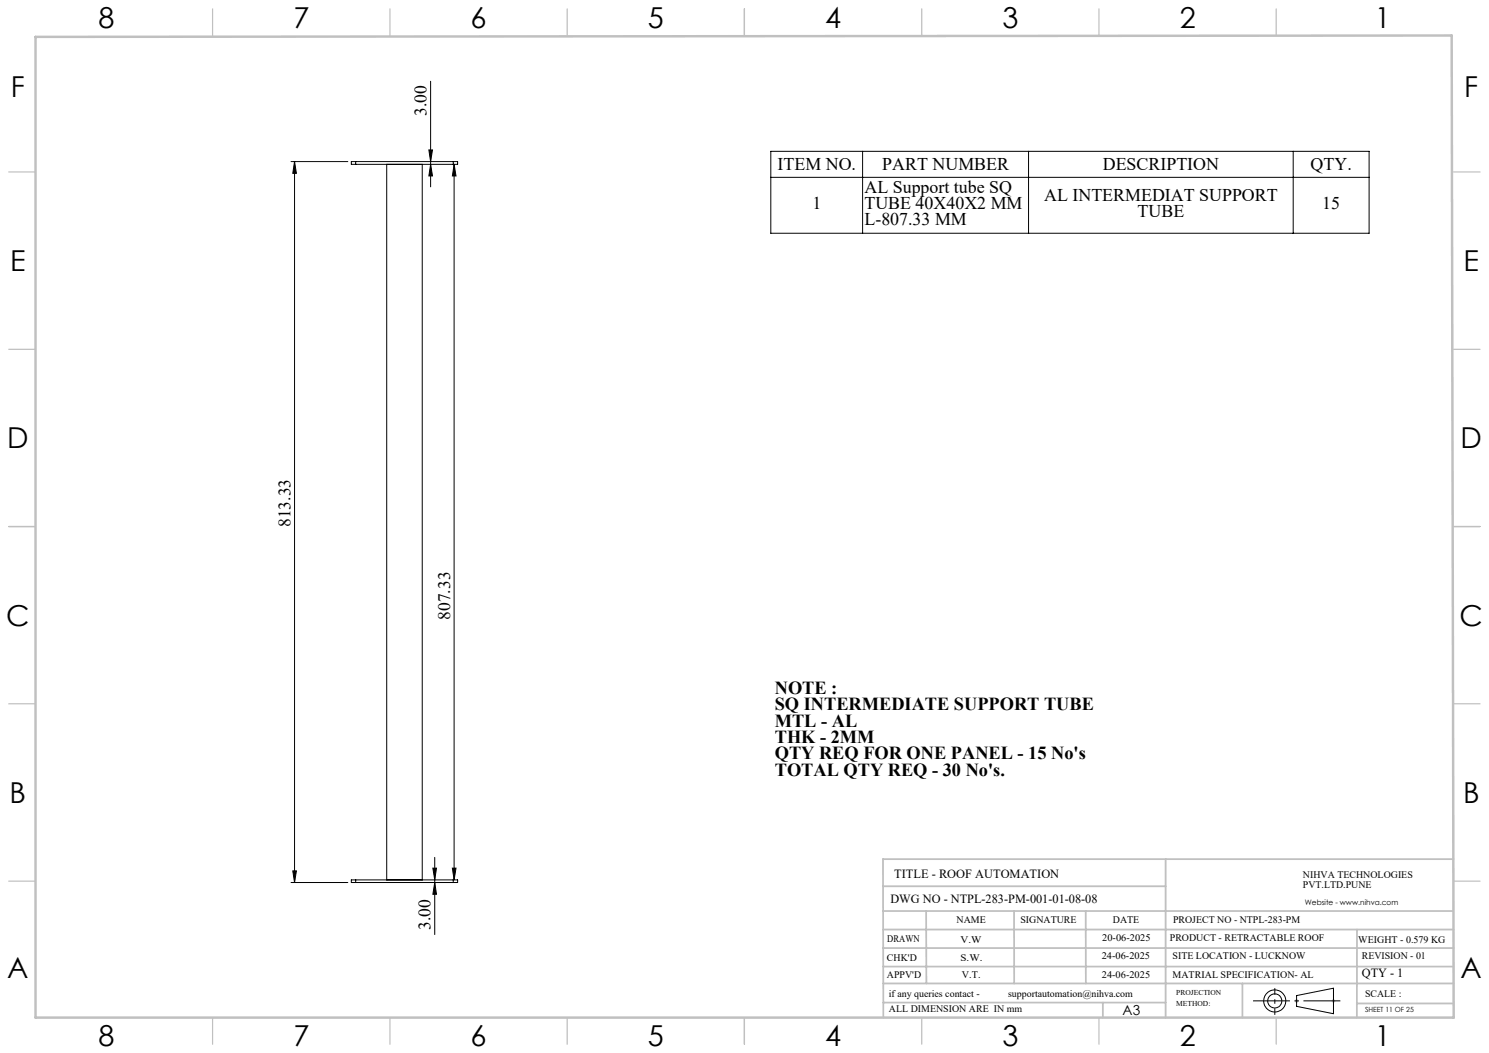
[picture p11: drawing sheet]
<svg xmlns="http://www.w3.org/2000/svg" width="420mm" height="297mm" viewBox="0 0 420 297" stroke-linecap="round" stroke-linejoin="round" font-family="sans-serif">
<defs><g id="words">
<g font-size="8.1">
<text x="27.8" y="8">8</text>
<text x="82.8" y="8">7</text>
<text x="132.8" y="8">6</text>
<text x="182.8" y="8">5</text>
<text x="232.8" y="8">4</text>
<text x="282.8" y="8">3</text>
<text x="332.8" y="8">2</text>
<text x="387.8" y="8">1</text>
<text x="3" y="27.2">F</text>
<text x="413" y="27.2">F</text>
<text x="2.8" y="76.5">E</text>
<text x="412.8" y="76.5">E</text>
<text x="2" y="126.5">D</text>
<text x="412" y="126.5">D</text>
<text x="1.7" y="176.5">C</text>
<text x="411.7" y="176.5">C</text>
<text x="2.7" y="226.5">B</text>
<text x="412.7" y="226.5">B</text>
<text x="2" y="275.7">A</text>
<text x="412" y="275.7">A</text>
<text x="27.8" y="295">8</text>
<text x="82.8" y="295">7</text>
<text x="132.8" y="295">6</text>
<text x="182.8" y="295">5</text>
<text x="232.8" y="295">4</text>
<text x="282.8" y="295">3</text>
<text x="332.8" y="295">2</text>
<text x="387.8" y="295">1</text>
</g>
<g font-size="5.2">
<text x="218.5" y="195.7">NOTE :</text>
<text x="218.5" y="200.3">SQ INTERMEDIATE SUPPORT TUBE</text>
<text x="218.5" y="204.9">MTL - AL</text>
<text x="218.5" y="209.6">THK - 2MM</text>
<text x="218.5" y="214.2">QTY REQ FOR ONE PANEL - 15 No's</text>
<text x="218.5" y="218.8">TOTAL QTY REQ - 30 No's.</text>
</g>
<g font-size="5">
<text x="219.3" y="47.9">ITEM NO.</text>
<text x="248.9" y="47.9">PART NUMBER</text>
<text x="311.1" y="47.9">DESCRIPTION</text>
<text x="369.7" y="47.9">QTY.</text>
<text x="229.1" y="59">1</text>
<text x="243.8" y="54.4">AL Support tube SQ</text>
<text x="243.8" y="59">TUBE 40X40X2 MM</text>
<text x="294.5" y="56.7">AL INTERMEDIAT SUPPORT</text>
<text x="373" y="59">15</text>
<text x="243.8" y="63.6">L-807.33 MM</text>
<text x="320.9" y="61.3">TUBE</text>
</g>
<g font-size="4.9">
<text x="120.3" y="32.8" transform="rotate(-90 120.3 32.8)">3.00</text>
<text x="81.9" y="148.7" transform="rotate(-90 81.9 148.7)">813.33</text>
<text x="127" y="174.8" transform="rotate(-90 127 174.8)">807.33</text>
<text x="121.5" y="262.3" transform="rotate(-90 121.5 262.3)">3.00</text>
</g>
<text font-size="3.9" x="316.7" y="286.4">A3</text>
<g font-size="3.5">
<text x="252.2" y="247.6">TITLE - ROOF AUTOMATION</text>
<text x="251.2" y="254.7">DWG NO - NTPL-283-PM-001-01-08-08</text>
<text x="384.1" y="275.6">QTY - 1</text>
</g>
<g font-size="2.8">
<text x="367.5" y="247.6">NIHVA TECHNOLOGIES</text>
<text x="367.5" y="250.5">PVT.LTD.PUNE</text>
<text x="269.8" y="260.3">NAME</text>
<text x="287.8" y="260.3">SIGNATURE</text>
<text x="313.9" y="260.4">DATE</text>
<text x="330.9" y="260.4">PROJECT NO - NTPL-283-PM</text>
<text x="250.3" y="265.6">DRAWN</text>
<text x="270.9" y="266.1">V.W</text>
<text x="310.9" y="265.5">20-06-2025</text>
<text x="330" y="265.5">PRODUCT - RETRACTABLE ROOF</text>
<text x="383.1" y="265.9">WEIGHT - 0.579 KG</text>
<text x="250.2" y="271.1">CHK'D</text>
<text x="250.2" y="275.8">APPV'D</text>
<text x="270.9" y="271.1">S.W.</text>
<text x="271.3" y="275.8">V.T.</text>
<text x="310.8" y="270.6">24-06-2025</text>
<text x="310.8" y="275.8">24-06-2025</text>
<text x="330.7" y="275.8">MATRIAL SPECIFICATION- AL</text>
<text x="330.7" y="270.6">SITE LOCATION - LUCKNOW</text>
<text x="384.1" y="270.6">REVISION - 01</text>
<text x="250.7" y="281.1">if any queries contact -</text>
<text x="284.3" y="281.1">supportautomation@nihva.com</text>
<text x="385" y="281.1">SCALE :</text>
<text x="250.7" y="285.6">ALL DIMENSION ARE IN mm</text>
</g>
<g font-size="2.1">
<text x="368.1" y="255.1">Website - www.nihva.com</text>
<text x="331.8" y="280.8">PROJECTION</text>
<text x="331.8" y="283.9">METHOD:</text>
</g>
<text font-size="2" x="385" y="285.5">SHEET 11 OF 25</text>
</g></defs>
<g fill="none" stroke="#000" stroke-width=".28">
<path d="M121.5 22.9v29.8M82.1 45.6h16M83.1 45.6l.5 3.3h-1zM83.1 45.6v203.3M99.1 45.6h30v.8h-30zM100.3 45.6v.8M109.1 46.4v201.8M119.1 46.4v201.8M121 42.3h1l-.5 3.3zM121.5 46.4l.5 3.2h-1zM127.8 45.6v.8M128.1 46.4l.5 3.2h-1z"/>
<path d="M128.1 46.4v201.8M217.4 42.7h168.8v23.1h-168.8zM217.4 50h168.8M243.3 42.7v23.1M290.1 42.7v23.1M364.8 42.7v23.1M82.1 248.9h16M82.6 245.6h1l-.5 3.3zM99.1 248.2h30v.7h-30zM100.3 248.2v.7M122.1 244.9h1l-.5 3.3zM122.6 248.9l.5 3.3h-1z"/>
<path d="M122.6 241.8v21.8M127.6 244.9h1l-.5 3.3zM127.8 248.2v.7M365.7 280.8l10.4-2.1v7.2l-10.4-2.1z"/>
<circle cx="359.6" cy="282.3" r="1.98"/>
<circle cx="359.6" cy="282.3" r="3.1"/>
</g>
<path d="M365.2 282.3h1.1M365.4 282l.7 .7M365.7 281.8v1M366.1 282l-.7 .7M375.6 282.3h1.1M375.8 282l.7 .7M376.1 281.8v1M376.5 282l-.7 .7" fill="none" stroke="#c0c0c0" stroke-width=".28"/>
<path d="M353.4 282.3h24.7" fill="none" stroke="#000" stroke-width=".28" stroke-dasharray="15.2 1.3 1.3 1.3" stroke-dashoffset="4.8" stroke-linecap="butt"/>
<path d="M359.6 286.2v-7.5" fill="none" stroke="#000" stroke-width=".28" stroke-dasharray="15.2 1.3 1.3 1.3" stroke-dashoffset="13.4" stroke-linecap="butt"/>
<g fill="none" stroke="#c0c0c0" stroke-width=".35">
<path d="M60 2.5v7.5M110 2.5v7.5M160 2.5v7.5M210 2.5v7.5M260 2.5v7.5M310 2.5v7.5M360 2.5v7.5M2.5 48.5h7.5M410 48.5h7.5M2.5 98.5h7.5M410 98.5h7.5M2.5 148.5h7.5"/>
<path d="M410 148.5h7.5M2.5 198.5h7.5M410 198.5h7.5M2.5 248.5h7.5M410 248.5h7.5M60 287v7.5M110 287v7.5M160 287v7.5M210 287v7.5M260 287v7.5M310 287v7.5M360 287v7.5"/>
</g>
<g fill="none" stroke="#c0c0c0" stroke-width=".5">
<path d="M249.1 257h160.9M249.1 250h79.7M261.2 257l.1 20.4M286 257l.1 20.4M306.2 257l.1 20.4M328.8 242.3v44.8M410 242.3h-160.9l.1 44.7M249.1 272.6h160.9M249.1 267.4h160.9M249.1 262.2h160.9M249.1 277.4h160.9M350.4 277.4v9.6"/>
<path d="M382.8 262.2l-.1 24.8M249.2 282.8h79.6M311.1 282.8v4.2M382.7 283h27.3"/>
</g>
<path d="M10 10.4l399.5-.4 .5 277h-400z" fill="none" stroke="#c0c0c0" stroke-width=".7"/>
<g fill="#000">
<path d="M83.1 45.6l.5 3.3h-1zM82.6 245.6h1l-.5 3.3zM128.1 46.4l.5 3.2h-1zM127.6 244.9h1l-.5 3.3zM122.1 244.9h1l-.5 3.3zM122.6 248.9l.5 3.3h-1z"/>
<path d="M121 42.3h1l-.5 3.3zM121.5 46.4l.5 3.2h-1z"/>
</g>
<use href="#words"/>
</svg>
